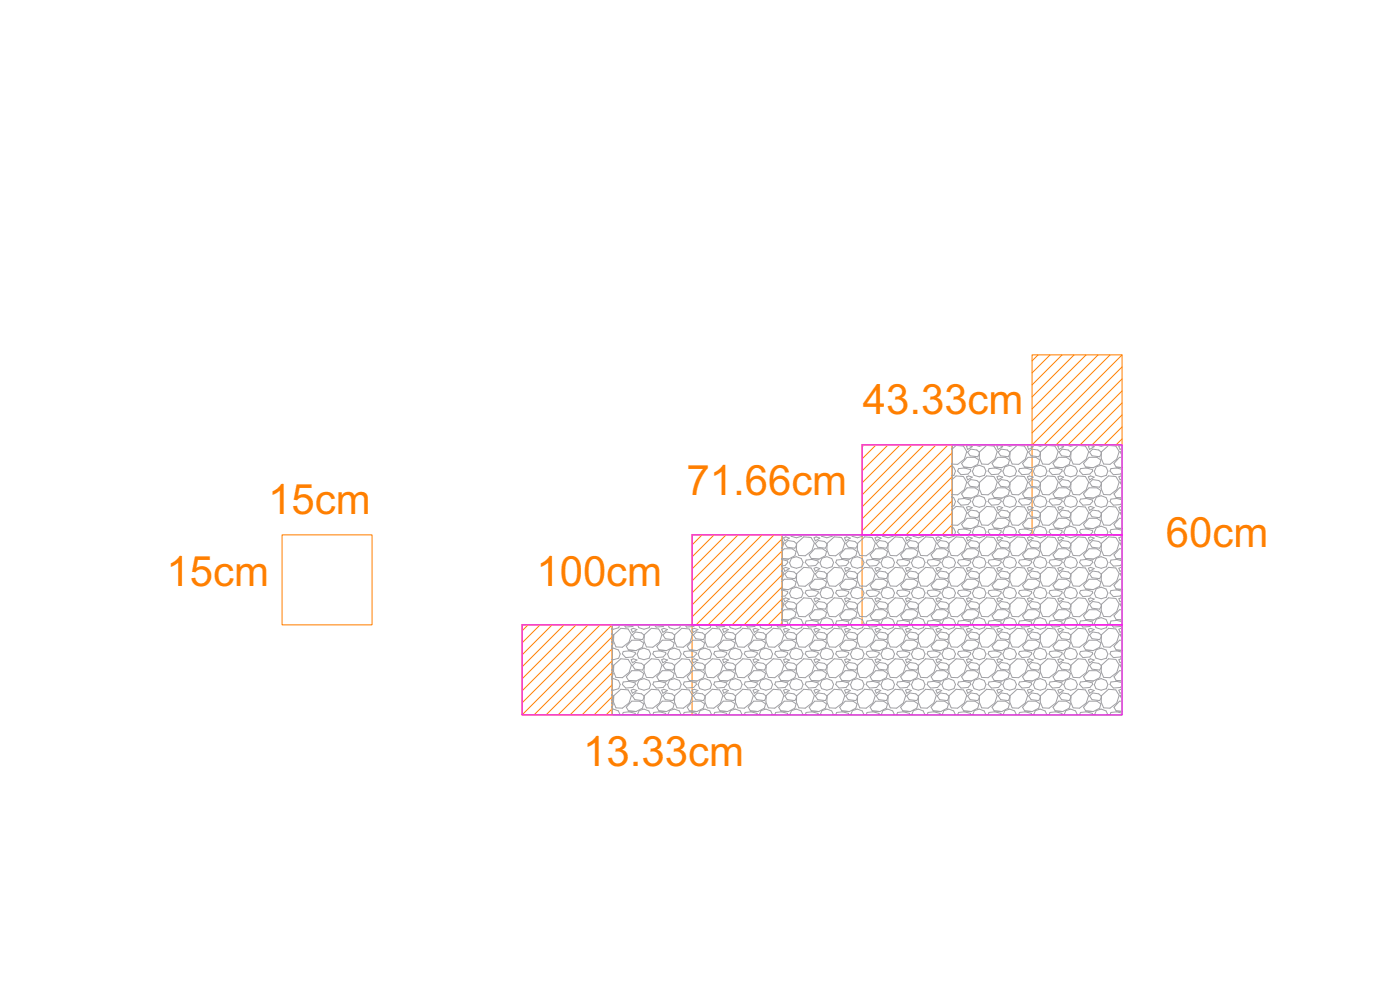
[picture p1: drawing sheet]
<svg xmlns="http://www.w3.org/2000/svg" width="420mm" height="297mm" viewBox="0 0 420 297" stroke-linecap="round" stroke-linejoin="round" font-family="sans-serif">
<defs><g id="words">
<g font-size="12.6" fill="#ff7f00">
<text x="258.9" y="124.3">43.33cm</text>
<text x="206" y="148.4">71.66cm</text>
<text x="80.5" y="154.2">15cm</text>
<text x="349.9" y="164.2">60cm</text>
<text x="50" y="175.7">15cm</text>
<text x="161" y="175.9">100cm</text>
<text x="175.1" y="229.8">13.33cm</text>
</g>
</g></defs>
<g fill="none" stroke="#ff7f00" stroke-width=".3">
<path d="M309.7 106.5h27v27h-27zM311.5 106.5l-1.8 1.8M315.1 106.5l-5.4 5.4M318.7 106.5l-9 9M322.3 106.5l-12.6 12.6M325.9 106.5l-16.2 16.2M329.5 106.5l-19.8 19.8M333.1 106.5l-23.4 23.4M336.7 117.3l-16.2 16.2M336.7 113.7l-19.8 19.8M336.7 110.1l-23.4 23.4M336.7 106.5l-27 27"/>
<path d="M258.7 133.5h27v27h-27zM259.3 133.5l-.6 .6M262.9 133.5l-4.2 4.2M266.5 133.5l-7.8 7.8M270.1 133.5l-11.4 11.4M273.7 133.5l-15 15M277.3 133.5l-18.6 18.6M280.9 133.5l-22.2 22.2M284.5 133.5l-25.8 25.8M285.7 139.5l-21 21M285.7 135.9l-24.6 24.6M285.7 133.5h24v27h-24z"/>
<path d="M336.7 131.7l-1.8 1.8M336.7 128.1l-5.4 5.4M336.7 124.5l-9 9M336.7 120.9l-12.6 12.6M285.7 157.5l-3 3M285.7 153.9l-6.6 6.6M285.7 150.3l-10.2 10.2M285.7 146.7l-13.8 13.8M285.7 143.1l-17.4 17.4M84.7 160.5h27v27h-27zM207.7 160.5h27v27h-27zM210.7 160.5l-3 3"/>
<path d="M214.3 160.5l-6.6 6.6M217.9 160.5l-10.2 10.2M221.5 160.5l-13.8 13.8M225.1 160.5l-17.4 17.4M228.7 160.5l-21 21M232.3 160.5l-24.6 24.6M234.7 179.7l-7.8 7.8M234.7 176.1l-11.4 11.4M234.7 172.5l-15 15M234.7 168.9l-18.6 18.6M234.7 165.3l-22.2 22.2M234.7 161.7l-25.8 25.8"/>
<path d="M234.7 160.5h24v27h-24zM156.7 187.5h27v27h-27zM158.5 187.5l-1.8 1.8M162.1 187.5l-5.4 5.4M165.7 187.5l-9 9M169.3 187.5l-12.6 12.6M172.9 187.5l-16.2 16.2M176.5 187.5l-19.8 19.8M180.1 187.5l-23.4 23.4M183.7 198.3l-16.2 16.2M183.7 194.7l-19.8 19.8M183.7 191.1l-23.4 23.4"/>
<path d="M183.7 187.5l-27 27M183.7 187.5h24v27h-24zM234.7 186.9l-.6 .6M234.7 183.3l-4.2 4.2M183.7 212.7l-1.8 1.8M183.7 209.1l-5.4 5.4M183.7 205.5l-9 9M183.7 201.9l-12.6 12.6"/>
</g>
<g fill="none" stroke="#a0a0a4" stroke-width=".3">
<path d="M285.7 139.2l1.7 .1M285.7 140l.5 .1M286.2 133.5l-.5 .1M286.3 133.5h.1M286.9 133.7l2.2 .1 1 1.7-.7 2.3-2 1.5M287 133.6l-1.3 1.2M290 133.9l.7-.2 1.1 .3-1.4 .8zM292.4 133.5l1.5 .4 1.5-.4M293.1 135l.8 .6v.6M293.2 135l-1.9-.2-.9 .9 .7 1.1 2.4 .2 .4-.8M295.4 133.5h.1M296.1 133.7l2.2 .1 1 1.7-.7 2.3-2.1 1.5-1.9-.1"/>
<path d="M296.1 133.6l-2.1 2-.1 1.9 .7 1.7M299.2 133.9l.6-.2 1.1 .3-1.3 .8zM301.5 133.5l1.5 .4 1.5-.4M302.3 135l.7 .6v.6M302.3 135l-1.8-.2-.9 .9 .7 1.1M303 136.2l-.4 .8-2.3-.2M304.6 133.5h.1M307.4 133.8l-2.2-.2-2.1 2-.1 1.9 .8 1.7M307.4 133.8l1 1.7-.7 2.3-2 1.5-1.9-.1M308.3 133.9l.7-.2 1.1 .3-1.4 .8zM310.7 133.5l1.5 .4 1.5-.4M311.4 135l.8 .6v.6"/>
<path d="M311.5 135l-1.9-.2-.9 .9 .7 1.1M312.2 136.2l-.4 .8-2.3-.2M312.9 139.2l-.7-1.7 .1-1.9 2.1-2 2.2 .2 1 1.7-.7 2.3-2.1 1.5-1.9-.1M313.7 133.5h.1M317.5 133.9l.6-.2 1.1 .3-1.3 .8zM317.7 137.2h2.4l1.1 .8-.3 1.3-1.9 1-2.3-.2-.7-1.1zM319.8 133.5l1.5 .4 1.5-.4M320.6 135l.7 .6M320.6 135l-1.8-.2-.9 .9 .7 1.1M321.3 136.2l-.4 .8-2.3-.2M321.3 135.7v.5M322 139.2l-.7-1.7 .1-2 2.1-1.9 2.2 .2 1 1.7-.7 2.3-2 1.5-1.9-.1"/>
<path d="M322.9 133.5h.1M326.6 133.9l.7-.2 1.1 .3-1.4 .8zM326.8 137.2h2.4l1.2 .8-.4 1.3-1.9 1-2.3-.2-.6-1.1zM329 133.5l1.5 .4M329.7 135l.8 .6M329.8 135l-1.9-.2-.9 .9 .7 1.1 2.3 .2 .5-.8M330.5 137.4l.7 1.8M330.5 135.7v.5M330.5 137.5l.1-2 2.1-1.9 2.2 .2 1 1.7-.7 2.3-2.1 1.5-1.9-.1M332 133.5l-1.5 .4M332 133.5h.1M335.8 133.9l.4 1 .5-.4"/>
<path d="M336.7 135.1l-.5 .6 .5 .9M336.7 133.8l-.3-.1-.6 .2M336.7 137.2h-.7l-1.7 1.8 .7 1.1M285.7 157.5l1.7 .1M285.7 148.4l1.7 .1M285.7 158.3l.5 .2 .5 1.1-.4 1.3-1.6 .5-1.5-.5M285.7 149.1l.5 .2 .5 1.2-.4 1.3-.6 .1M286.2 140.2l.5 1.2-.4 1.2-.6 .2M286.9 142.8l2.2 .2 1 1.6M286.9 151.9l2.2 .2 1 1.7M287 142.8l-1.3 1.1M287 151.9l-1.3 1.1"/>
<path d="M287.4 150.5l1 1.1 2.1-.2 .8-.9M287.4 159.6l1 1.1 2.1-.2 .8-.9M287.7 140.6l-.3 .7 1 1.1M289.4 140.4l1.8 .5 .1 .4-.8 1M289.4 149.6l1.8 .4M289.4 158.7l1.8 .5 .1 .4M289.4 158.7l-1.7 .2-.3 .7M289.4 149.6l-1.7 .2-.3 .7M289.4 140.4l-1.7 .2M290 143.1l.7-.3 1.1 .4-1.4 .8zM290 152.2l.7-.3 1.1 .4-1.4 .8zM290.1 144.6l-.7 2.3-2 1.6"/>
<path d="M290.1 153.8l-.7 2.3-2 1.5M290.5 142.3l-2.1 .1M291.2 150l.1 .5M291.3 153l1.8 .3 .8 .6v.6l-.5 .8-2.2-.2-.8-1.1zM291.5 140.3l1.9-1 .4-1.2-1.2-.9h-2.4l-1.6 1.8 .6 1.1 2.3 .2M291.5 149.5l1.9-1 .4-1.3-1.2-.8h-2.4l-1.6 1.8 .6 1.1 2.3 .2M291.5 158.6l1.9-1 .4-1.3-1.2-.8h-2.4l-1.6 1.8 .6 1.1 2.3 .2M291.8 159.6l.5 1.3M292.4 158.4l-.5 1.2M292.4 158.3l1.5-.4 1.4 .5M293.1 144.1l.8 .7v.6M293.2 144.2l-1.9-.3-.9 .9 .7 1.1 2.4 .3"/>
<path d="M293.9 145.4l-.5 .8M294 144.7l-.1 1.9 .7 1.7M295.3 140.1l-1.4-.5-1.5 .5-.5 1.2M295.3 149.3l-1.4-.6-1.5 .5-.5 1.3M295.4 158.5l.5 1.1-.5 1.3-1.5 .5-1.6-.5M295.4 149.3l.5 1.2-.5 1.3-1.5 .4-1.6-.4-.5-1.3M295.4 140.2l.5 1.2-.4 1.2-1.6 .5-1.6-.5-.5-1.3M296.1 142.8l2.2 .2 1 1.6M296.1 151.9l2.2 .2 1 1.7M296.1 142.8l-2.1 1.9M296.1 151.9l-2.1 1.9M296.5 141.3l1 1.1"/>
<path d="M296.5 150.5l1 1.1M296.5 159.6l1 1.1 2.1-.2 .9-.9M298.6 140.4l1.8 .5 .1 .4-.8 1M298.6 149.6l1.8 .4M298.6 149.6l-1.8 .2-.3 .7M298.6 140.4l-1.8 .2-.3 .7M299.2 143.1l.6-.3 1.1 .4-1.3 .8zM299.2 152.2l.6-.3 1.1 .4-1.3 .8zM299.3 144.6l-.7 2.3-2.1 1.6-1.9-.1M299.3 153.8l-.7 2.3-2.1 1.5-1.9-.1-.7-1.7 .1-2M299.6 142.3l-2.1 .1M300.3 145.9l2.3 .3"/>
<path d="M300.4 150l.1 .5M300.5 150.5l-.9 .9-2.1 .2M300.5 159.6l-.1-.4-1.8-.5-1.8 .2-.3 .7M300.7 140.3l1.9-1 .4-1.2-1.2-.9h-2.4l-1.7 1.8 .7 1.1 2.3 .2M300.7 149.5l1.9-1 .4-1.3-1.2-.8h-2.4l-1.7 1.8 .7 1.1 2.3 .2M300.7 158.6l1.9-1 .4-1.3-1.2-.8h-2.4l-1.7 1.8 .7 1.1 2.3 .2M300.9 159.6l.6 1.3M301.6 158.4l-.6 1.2M301.6 149.2l-.6 1.3M301.6 140.1l-.6 1.2M301.6 158.3l1.4-.4 1.5 .5M301.6 149.2l1.4-.5 1.5 .6"/>
<path d="M301.6 140.1l1.4-.5 1.5 .5M302.3 144.1l.7 .7v.6M302.3 144.2l-1.8-.3-.9 .9 .7 1.1M303 154.5l-.4 .8-2.3-.2M303 145.4l-.4 .8M303 154.5v-.6l-.7-.6-1.8-.3-.9 1 .7 1.1M304.5 158.5l.5 1.1-.4 1.3-1.6 .5-1.5-.5M304.5 149.3l.5 1.2-.4 1.3-1.6 .4-1.5-.4-.6-1.3M304.5 140.2l.5 1.2-.4 1.2-1.6 .5-1.5-.5-.6-1.3M305.2 151.9l2.2 .2M305.3 151.9l-2.2 1.9-.1 2 .8 1.7 1.9 .1 2-1.5 .7-2.3M305.7 141.3l1 1.1"/>
<path d="M305.7 150.5l1 1.1M305.7 159.6l1 1.1M307.4 143l-2.1-.2-2.2 1.9-.1 1.9 .8 1.7M307.4 152.1l1 1.7M307.4 143l1 1.6M308.3 143.1l.7-.3 1.1 .4-1.4 .8zM308.3 152.2l.7-.3 1.1 .4-1.4 .8zM308.4 144.6l-.7 2.3-2 1.6-1.9-.1M308.5 155.5h2.4l1.2 .8-.4 1.3-1.9 1-2.3-.2-.6-1.1zM308.8 142.3l-2.1 .1M308.8 151.4l-2.1 .2M309.5 155.1l2.2 .2"/>
<path d="M309.5 145.9l2.2 .3M309.5 140.9l.1 .4-.8 1M309.5 150l.1 .5M309.5 140.9l-1.8-.5-1.7 .2-.3 .7M309.5 150l-1.8-.4-1.7 .2-.3 .7M309.6 159.6l-.8 .9-2.1 .2M309.6 150.5l-.8 .9M309.6 159.6l-.1-.4-1.8-.5-1.7 .2-.3 .7M309.8 140.3l1.9-1 .4-1.2-1.2-.9h-2.4l-1.6 1.8 .6 1.1 2.3 .2M309.8 149.5l1.9-1 .4-1.3-1.2-.8h-2.4l-1.6 1.8 .6 1.1 2.3 .2M310.1 150.5l.5 1.2M310.1 159.6l.5 1.3"/>
<path d="M310.7 158.4l-.5 1.2M310.7 158.3l1.5-.4 1.4 .5M311.4 144.1l.8 .7v.6M311.5 144.2l-1.9-.3-.9 .9 .7 1.1M312.2 154.5l-.5 .8M312.2 145.4l-.5 .8M312.2 154.5v-.6l-.8-.6-1.8-.3-.9 1 .7 1.1M313.6 140.1l-1.4-.5-1.5 .5-.5 1.2M313.6 149.3l-1.4-.6-1.5 .5-.5 1.3M313.7 158.5l.5 1.1-.5 1.3-1.5 .5-1.6-.5M313.7 149.3l.5 1.2-.5 1.3-1.5 .4-1.6-.4M313.7 140.2l.5 1.2-.5 1.2-1.5 .5-1.6-.5-.5-1.3"/>
<path d="M314.8 141.3l1 1.1 2.1-.1M314.8 150.5l1 1.1 2.1-.2M314.8 159.6l1 1.1 2.1-.2M317.5 143.1l.6-.3 1.1 .4-1.3 .8zM317.5 152.2l.6-.3 1.1 .4-1.3 .8zM317.6 153.8l-1-1.7-2.2-.2-2.1 1.9-.1 2 .7 1.7M317.6 144.6l-1-1.6-2.2-.2-2.1 1.9-.1 1.9 .7 1.7M317.6 144.6l-.7 2.3-2.1 1.6-1.9-.1M317.6 153.8l-.7 2.3-2.1 1.5-1.9-.1M317.7 146.4h2.4l1.1 .8-.3 1.3-1.9 1-2.3-.2-.7-1.1zM317.7 155.5h2.4l1.1 .8-.3 1.3-1.9 1-2.3-.2-.7-1.1zM318.6 155.1l2.3 .2"/>
<path d="M318.6 145.9l2.3 .3M318.7 140.9l.1 .4-.9 1M318.7 150l.1 .5M318.7 140.9l-1.8-.5-1.8 .2-.3 .7M318.7 150l-1.8-.4-1.8 .2-.3 .7M318.8 159.6l-.9 .9M318.8 150.5l-.9 .9M318.8 159.6l-.1-.4-1.8-.5-1.8 .2-.3 .7M319.2 141.3l.6 1.3 1.5 .5 1.6-.5M319.2 150.5l.6 1.2M319.2 159.6l.6 1.3M319.8 151.8l1.5 .4 1.6-.4"/>
<path d="M319.9 158.4l-.6 1.2M319.9 158.3l1.4-.4 1.5 .6 .5 1.2-.4 1.2M320.6 144.1l.7 .7M320.6 144.2l-1.8-.3-.9 .9 .7 1.1M321.3 154.5l-.4 .8M321.3 145.4l-.4 .8M321.3 154.5v-.6l-.7-.6-1.8-.3-.9 1 .7 1.1M321.3 144.8v.6M322.8 140.1l-1.5-.5-1.4 .5-.6 1.2M322.8 149.3l-1.5-.6-1.4 .5-.6 1.3M322.8 149.3l.5 1.2-.4 1.3M322.8 140.2l.5 1.2-.4 1.2"/>
<path d="M324 141.3l1 1.1 2.1-.1M324 150.5l1 1.1 2.1-.2M324 159.6l1 1.1 2.1-.2M326.6 143.1l.7-.3 1.1 .4-1.4 .8zM326.6 152.2l.7-.3 1.1 .4-1.4 .8zM326.7 144.6l-1-1.6-2.1-.2-2.2 1.9-.1 1.9 .7 1.7M326.7 144.6l-.7 2.3-2 1.6-1.9-.1M326.7 153.8l-.7 2.3-2 1.5-2-.1-.7-1.7 .1-2 2.2-1.9 2.1 .2 1 1.7M326.8 146.4h2.4l1.2 .8-.4 1.3-1.9 1-2.3-.2-.6-1.1zM326.8 155.5h2.4l1.2 .8-.4 1.3-1.9 1-2.3-.2-.6-1.1zM327.8 140.9l.1 .4-.8 1M327.8 150l.1 .5"/>
<path d="M327.8 140.9l-1.8-.5-1.7 .2-.3 .7M327.8 150l-1.8-.4-1.7 .2-.3 .7M327.9 159.6l-.8 .9M327.9 150.5l-.8 .9M327.9 159.6l-.1-.4-1.8-.5-1.7 .2-.3 .7M328.4 141.3l.5 1.3 1.6 .5 1.5-.5M328.4 150.5l.5 1.2M328.4 159.6l.5 1.3M328.5 150.5l.5-1.3 1.5-.5 1.4 .6 .6 1.2M328.5 141.3l.5-1.2 1.5-.5 1.4 .5 .6 1.3M329 158.4l-.5 1.2M329 158.3l1.5-.4 1.4 .5 .6 1.3"/>
<path d="M329.7 144.1l.8 .7M329.8 144.2l-1.9-.3-.9 .9 .7 1.1 2.3 .3M330.5 153.9l-.8-.6-1.8-.3-.9 1 .7 1.1 2.3 .2M330.5 146.6l.7 1.7M330.5 154.5l-.5 .8M330.5 145.4l-.5 .8M330.5 144.8v.6M330.5 154v.5M332.5 159.7l-.5 1.2-1.5 .5-1.6-.5M332.5 150.5l-.5 1.3-1.5 .4-1.6-.4M332.5 141.4l-.5 1.2M333.1 141.3l1 1.1 2.1-.1 .5-.6"/>
<path d="M333.1 150.5l1 1.1 2.1-.2 .5-.6M333.1 159.6l1 1.1 2.1-.2 .5-.5M335 158.4l1.7 .2M335 149.3l1.7 .1M335 140.1l1.7 .2M335.8 143.1l.4 .9 .5-.4M335.9 153.8l-1-1.7-2.2-.2-2.1 1.9-.1 2M335.9 144.6l-1-1.6-2.2-.2-2.1 1.9-.1 1.9M335.9 144.6l-.7 2.3-2.1 1.6-1.9-.1M335.9 153.8l-.7 2.3-2.1 1.5-1.9-.1-.7-1.8M336.7 144.2l-.5 .6 .5 .9M336.7 153.4l-.5 .6 .5 .8"/>
<path d="M336.7 142.9l-.3-.1-.6 .3M336.7 152l-.3-.1-.6 .3 .4 .9 .5-.3M336.7 159.1l-1.5-.4-1.8 .2-.3 .7M336.7 150l-1.5-.4-1.8 .2-.3 .7M336.7 140.8l-1.5-.4-1.8 .2-.3 .7M336.7 146.4h-.7l-1.7 1.8 .7 1.1M336.7 155.5h-.7l-1.7 1.8 .7 1.1M234.7 167.9l1.7 .4v.5l-.8 .9-.9 .1M234.7 177l1.7 .5v.4l-.8 .9-.9 .1M234.7 171.2l.6 .9-.6 1.7M234.7 162l.6 .9-.6 1.7M235.2 161.4l.6-.3 1.1 .4-1.4 .8z"/>
<path d="M235.2 170.5l.6-.3 1.1 .4-1.4 .8zM235.2 179.7l.6-.3 1.1 .3-1.4 .9-.3-.9M235.7 160.5l-1 .1M236.4 162.2l-.9 .9 .8 1.1 2.3 .3M236.4 171.3l-.9 .9 .8 1.1 2.3 .3M236.5 171.3l1.8 .3 .7 .6M236.5 162.2l1.8 .2 .7 .7M236.9 168.8l.5 1.2 1.6 .5M236.9 177.9l.5 1.3 1.6 .4M237.3 160.5l.1 .4M237.4 160.9l1.6 .5M237.7 173.8h-2.4l-.6 .7"/>
<path d="M237.7 164.7h-2.4l-.6 .7M237.7 173.8l1.2 .8-.4 1.3-1.9 1-1.9-.1M237.7 164.7l1.2 .8-.4 1.3-1.9 1-1.9-.2M239 174.1l.7 1.7 2 .1 2-1.6 .7-2.2-1-1.7-2.2-.2-2.1 1.9-.1 2M239 167l1.5 .6 .5 1.2-.4 1.3M239 176.2l1.5 .5M239 172.8l-.5 .8M239 163.7l-.5 .8M239 163.1v.5M239 172.2v.6M239 176.2l-1.5 .4-.5 1.3M239 167l-1.5 .5-.5 1.3"/>
<path d="M239.1 163l-.1 1.9M239.1 163l2.1-1.9 2.2 .2 1 1.6-.7 2.3-2 1.6-2-.2-.7-1.7M240.5 176.7l.5 1.2-.4 1.3M240.6 179.2l-1.6 .5M240.6 170l-1.6 .5M240.7 160.5l-.1 .4-1.6 .5M241.9 177.2l1.8-.2 1.8 .5 .1 .4-.8 .9-2.1 .2-1-1.1zM241.9 168l1.8-.1 1.8 .4 .1 .5-.8 .9-2.2 .2-1-1.1zM242.5 160.5l.1 .2 2.2-.2M244.3 161.4l.7-.3 1.1 .4-1.4 .8zM244.3 170.5l.7-.3 1.1 .4-1.4 .8zM244.3 179.7l.7-.3 1.1 .3-1.4 .9-.4-.9"/>
<path d="M246 168.8l.6 1.2 1.6 .5 1.5-.5M246 177.9l.6 1.3 1.6 .5 1.5-.5M246.4 160.5l.2 .4M246.6 160.9l1.5 .5M246.9 164.7h-2.4l-1.7 1.8 .7 1.1M246.9 173.8h-2.4l-1.7 1.8 .7 1.1 2.3 .2 1.9-1 .4-1.3-1.2-.8M246.9 164.7l1.2 .8-.4 1.3-1.9 1-2.3-.2M247.7 173.6l-2.3-.3-.7-1.1 .9-.9 1.8 .3 .7 .6 .1 .6-.5 .8M247.7 164.5l-2.3-.3-.7-1.1 .9-.9 1.8 .2 .7 .7 .1 .5-.5 .9M248.1 167l1.5 .6 .6 1.2-.5 1.3M248.2 167l-1.5 .5-.6 1.3M248.2 163v1.9l.7 1.7 1.9 .2 2-1.6 .8-2.3-1.1-1.6-2.2-.2-2 1.9"/>
<path d="M248.2 172.1l2.1-1.9 2.2 .2 1.1 1.7-.8 2.2-2 1.6-1.9-.1-.7-1.7zM249.6 176.7l-1.5-.5-1.4 .4-.6 1.3M249.6 176.7l.6 1.2M249.9 160.5l-.2 .4-1.5 .5M250.2 177.9l-.5 1.3M251.1 177.2l1.7-.2 1.8 .4 .1 .5-.8 .9-2.1 .2-1-1.1 .3-.7M251.1 168l1.7-.1 1.8 .4 .1 .5-.8 .9-2.1 .2-1-1.1 .3-.8M251.6 160.5l.2 .2 2.2-.2M253.5 161.4l.6-.3 1.1 .4-1.4 .8zM253.5 170.5l.6-.3 1.1 .4-1.4 .8zM253.5 179.7l.6-.3 1.1 .3-1.4 .9-.3-.9M253.6 164.7h2.4l1.2 .8-.4 1.3-1.9 1-2.3-.2-.6-1.1z"/>
<path d="M255.2 168.8l.5 1.2 1.6 .5 1.6-.5M255.2 177.9l.5 1.3 1.6 .5 1.6-.5M255.3 168.8l.5-1.3 1.5-.5 1.5 .6 .5 1.2-.4 1.3M255.6 160.5l.1 .4M256 173.8h-2.4l-1.6 1.8 .6 1.1 2.3 .2 1.9-1 .4-1.3M256 173.8l1.2 .8M256.6 162.4l.7 .7v.5l-.5 .9-2.2-.3-.8-1.1 .9-.9 1.9 .3M256.6 171.6l.7 .6v.6l-.5 .8-2.2-.3-.8-1.1 .9-.9 1.9 .3M257.4 163l2.1-1.9 2.2 .2 1 1.6-.7 2.3-2.1 1.6-1.9-.2-.7-1.7zM257.4 172.1l2.1-1.9 2.2 .2 1 1.7-.7 2.2-2.1 1.6-1.9-.1-.7-1.7zM258.8 176.7l-1.5-.5-1.5 .4-.5 1.3M258.8 176.7l.5 1.2-.4 1.3"/>
<path d="M259 160.5l-.1 .4-1.6 .5-1.6-.5M260.2 177.2l1.8-.2 1.8 .4 .1 .5-.8 .9-2.2 .2-1-1.1 .3-.7M260.2 168l1.8-.1 1.8 .4 .1 .5-.8 .9-2.2 .2-1-1.1 .3-.8M260.7 160.5l.2 .2 2.2-.2M262.6 161.4l.6-.3 1.1 .4-1.3 .8zM262.6 170.5l.6-.3 1.1 .4-1.3 .8zM262.6 179.7l.6-.3 1.1 .3-1.3 .9-.4-.9M262.8 164.7h2.4l1.2 .8-.4 1.3-1.9 1-2.3-.2-.7-1.1zM264.3 168.8l.6 1.2M264.3 177.9l.6 1.3M264.4 168.8l.6-1.3 1.4-.5 1.5 .6 .6 1.2-.5 1.3M264.7 160.5l.2 .4"/>
<path d="M264.9 170l1.5 .5 1.6-.5M264.9 179.2l1.5 .5 1.6-.5M265.2 173.8h-2.4l-1.7 1.8 .7 1.1 2.3 .2 1.9-1 .4-1.3M265.2 173.8l1.2 .8M265.7 162.4l.7 .7v.5l-.4 .9-2.3-.3-.7-1.1 .9-.9 1.8 .3M265.7 171.6l.7 .6v.6l-.4 .8-2.3-.3-.7-1.1 .9-.9 1.8 .3M266.5 163l2.1-1.9 2.2 .2 1 1.6-.7 2.3-2 1.6-1.9-.2-.8-1.7zM266.5 172.1l2.1-1.9 2.2 .2 1 1.7-.7 2.2-2 1.6-1.9-.1-.8-1.7zM267.9 176.7l-1.5-.5-1.4 .4-.6 1.3M267.9 176.7l.6 1.2-.5 1.3M268.2 160.5l-.2 .4-1.5 .5-1.6-.5M269.9 160.5l.2 .2 2.2-.2"/>
<path d="M271.1 167.9l1.8 .4 .1 .5-.8 .9-2.1 .2-1-1.1 .3-.8M271.1 177l-1.7 .2-.3 .7 1 1.1 2.1-.2 .8-.9-.1-.5-1.8-.4M271.1 167.9l-1.7 .1M271.8 161.4l.6-.3 1.1 .4-1.4 .8zM271.8 170.5l.6-.3 1.1 .4-1.4 .8zM271.8 179.7l.6-.3 1.1 .3-1.4 .9-.3-.9M271.9 164.7h2.4l1.2 .8-.4 1.3-1.9 1-2.3-.2-.6-1.1zM273.5 168.8l.5 1.2 1.6 .5 1.6-.5M273.5 177.9l.5 1.3 1.6 .5 1.6-.5M273.6 168.8l.5-1.3 1.5-.5 1.5 .6 .5 1.2-.5 1.3M273.9 160.5l.1 .4M274.3 173.8h-2.4l-1.6 1.8 .6 1.1 2.3 .2 1.9-1 .4-1.3"/>
<path d="M274.3 173.8l1.2 .8M274.8 162.4l.8 .7v.5l-.5 .9-2.2-.3-.8-1.1 .9-.9 1.9 .3M274.8 171.6l.8 .6v.6l-.5 .8-2.2-.3-.8-1.1 .9-.9 1.9 .3M275.7 163l-.1 1.9 .7 1.7 1.9 .2M277.1 176.7l-1.5-.5-1.5 .4-.5 1.3M277.1 176.7l.5 1.2-.5 1.3M277.3 160.5l-.1 .4-1.6 .5-1.6-.5M277.8 161.1l2.2 .2 1 1.6-.7 2.3-2 1.6M277.8 170.2l2.2 .2 1 1.6-.7 2.3-2.1 1.6-1.9-.1-.7-1.7 .1-2M277.8 179.4l2.2 .2 1 1.6-.7 2.3M277.8 161.1l-2.1 1.9M277.8 170.2l-2.1 1.9"/>
<path d="M277.8 179.4l-2.1 1.9M279 160.5l.2 .2 2.2-.2M280.3 167.9l1.8 .4 .1 .5-.8 .9-2.2 .2-1-1.1M280.3 177l1.8 .4 .1 .5-.8 .9-2.2 .2-1-1.1M280.3 177l-1.8 .2-.3 .7M280.3 167.9l-1.8 .1-.3 .8M280.9 161.4l.6-.3 1.1 .4-1.3 .8zM281.1 164.7h2.4l1.2 .8-.4 1.3-1.9 1-2.3-.2-.7-1.1zM281.5 179.4l1.1 .3-1.3 .9-.4-.9M281.5 170.2l-.6 .3 .4 .9 1.3-.8-1.1-.4M281.5 179.4l-.6 .3M282.6 168.8l.6 1.2 1.5 .5 1.6-.4"/>
<path d="M282.6 177.9l.6 1.3 1.5 .5 1.6-.5M282.7 168.8l.6-1.3 1.4-.5 1.5 .6 .5 1.2-.4 1.3M283 160.5l.2 .4M283.5 173.8h-2.4l-1.7 1.8 .7 1.1 2.3 .2 1.9-1 .4-1.3M283.5 173.8l1.2 .8M284 162.4l.7 .7v.5l-.4 .9-2.3-.3-.7-1.1 .9-.9 1.8 .3M284 171.6l.7 .6v.6l-.4 .8-2.3-.3-.7-1.1 .9-.9 1.8 .3M284.8 163l-.1 1.9 .8 1.7 1.9 .2M284.8 172.1l-.1 2 .8 1.7 1.9 .1M286.2 176.7l-1.5-.5-1.4 .4-.6 1.3M286.2 176.7l.5 1.2-.4 1.3M286.9 161.1l2.2 .2 1 1.6-.7 2.3-2 1.6"/>
<path d="M286.9 170.2l2.2 .2 1 1.6-.7 2.3-2 1.6M286.9 179.4l2.2 .2 1 1.6-.7 2.3M287 161.1l-2.1 1.9M287 170.2l-2.1 1.9M287 179.4l-2.1 1.9M287.7 177.2l1.7-.2 1.8 .5 .1 .4-.8 .9-2.1 .2-1-1.1zM289.4 167.9l-1.7 .1-.3 .8 1 1.1 2.1-.2 .8-.9-.1-.5-1.8-.4M290.1 161.4l.6-.3 1.1 .4-1.4 .8zM290.1 170.5l.6-.3 1.1 .4-1.4 .8zM290.1 179.7l.6-.3 1.1 .3-1.4 .9-.3-.9M291.3 162.2l1.8 .2 .8 .7v.5l-.5 .9-2.2-.3-.8-1.1zM291.3 171.3l1.8 .3 .8 .6v.6l-.5 .8-2.2-.3-.8-1.1z"/>
<path d="M291.5 167.8l1.9-1 .4-1.3-1.2-.8h-2.4l-1.6 1.8 .6 1.1 2.3 .2M291.8 168.8l.5 1.2 1.6 .5 1.5-.4M291.8 177.9l.5 1.3 1.6 .5 1.5-.5M292.6 173.8h-2.4l-1.6 1.8 .6 1.1 2.3 .2M292.6 173.8l1.2 .8M293.8 174.6l-.4 1.3-1.9 1M294 163l-.1 1.9 .7 1.7 1.9 .2M294 172.1l-.1 2 .7 1.7 1.9 .1M295.3 167.6l-1.4-.6-1.5 .5-.5 1.3M295.3 176.7l-1.4-.5-1.5 .4-.5 1.3M295.4 176.7l.5 1.2-.5 1.3M295.4 167.6l.5 1.2-.5 1.3"/>
<path d="M296.1 161.1l2.2 .2 1 1.6-.7 2.3-2.1 1.6M296.1 170.2l2.2 .2 1 1.6-.7 2.3-2 1.6M296.1 179.4l2.2 .2 1 1.6-.7 2.3M296.1 161.1l-2.1 1.9M296.1 170.2l-2.1 1.9M296.1 179.4l-2.1 1.9M296.8 177.2l1.8-.2 1.8 .5 .1 .4-.9 .9-2.1 .2-1-1.1zM296.8 168l1.8-.1 1.8 .4 .1 .5-.9 .9-2.1 .2-1-1.1zM299.2 161.4l.6-.3 1.1 .4-1.3 .8zM299.2 170.5l.6-.3 1.1 .4-1.3 .8zM299.2 179.6l.6-.2 1.1 .3-1.3 .9-.4-.9M300.3 164.2l-.7-1.1 .9-.9 1.8 .2 .7 .7v.5l-.4 .9-2.3-.3"/>
<path d="M300.7 167.8l1.9-1 .4-1.3-1.2-.8h-2.4l-1.7 1.8 .7 1.1 2.3 .2M300.9 168.8l.6 1.2 1.5 .5 1.6-.4M300.9 177.9l.6 1.3 1.5 .5 1.6-.5M301.8 173.8h-2.4l-1.7 1.8 .7 1.1 2.3 .2 1.9-1 .3-1.3M301.8 173.8l1.2 .8M303 172.2l-.7-.6-1.8-.3-.9 .9 .7 1.1M303 172.2v.6l-.4 .8-2.3-.3M304.5 167.6l-1.5-.6-1.4 .5-.6 1.3M304.5 176.7l-1.5-.5-1.4 .4-.6 1.3M304.5 176.7l.5 1.2-.4 1.3M304.5 167.6l.5 1.2-.4 1.3M305.2 161.1l2.2 .2"/>
<path d="M305.2 170.2l2.2 .2M305.2 179.4l2.2 .2M305.3 161.1l-2.1 1.9M305.3 170.2l-2.1 1.9M305.3 179.4l-2.1 1.9M305.7 168.8l1 1.1 2.1-.2 .8-.9-.1-.5-1.8-.4-1.7 .1-.3 .8M306 177.2l1.7-.2 1.8 .5 .1 .4-.8 .9-2.1 .2-1-1.1zM307.4 179.6l1 1.6-.7 2.3M307.4 170.4l1 1.6-.7 2.3-2 1.6-1.9-.1-.8-1.7 .1-2M307.4 161.3l1 1.6-.7 2.3-2 1.6-1.9-.2-.8-1.7 .1-1.9M308.3 161.4l.7-.3 1.1 .4-1.4 .8zM308.3 170.5l.7-.3 1.1 .4-1.4 .8z"/>
<path d="M308.3 179.6l.7-.2 1.1 .3-1.4 .9-.4-.9M308.5 164.7h2.4l1.2 .8-.4 1.3-1.9 1-2.3-.2-.6-1.1zM309.4 164.2l-.7-1.1 .9-.9 1.8 .2 .8 .7v.5l-.5 .9-2.2-.3M310.1 168.8l.5 1.2 1.6 .5 1.5-.4M310.1 177.9l.5 1.3 1.6 .5 1.5-.5M310.7 167.5l-.5 1.3M310.7 167.5l1.5-.5 1.4 .6M310.9 173.8h-2.4l-1.6 1.8 .6 1.1 2.3 .2 1.9-1 .4-1.3M310.9 173.8l1.2 .8M312.2 172.2l-.8-.6-1.8-.3-.9 .9 .7 1.1M312.2 172.2v.6l-.5 .8-2.2-.3M313.6 176.7l-1.4-.5-1.5 .4-.5 1.3"/>
<path d="M313.7 176.7l.5 1.2-.5 1.3M313.7 167.6l.5 1.2-.5 1.3M314.4 161.1l2.2 .2 1 1.6-.7 2.3-2.1 1.6-1.9-.1M314.4 170.2l2.2 .2 1 1.6-.7 2.3-2.1 1.6-1.9-.1M314.4 179.4l2.2 .2 1 1.6-.7 2.3M314.4 161.1l-2.1 1.9-.1 1.9 .7 1.7M314.4 170.2l-2.1 1.9-.1 2 .7 1.7M314.4 179.4l-2.1 1.9M314.8 168.8l1 1.1 2.1-.2 .9-.9-.1-.5-1.8-.4-1.8 .1-.3 .8M315.8 179l-1-1.1 .3-.7 1.8-.2 1.8 .4 .1 .5-.9 .9-2.1 .2M317.5 161.4l.6-.3 1.1 .4-1.3 .8zM317.5 170.5l.6-.3 1.1 .4-1.3 .8z"/>
<path d="M317.5 179.6l.6-.2 1.1 .3-1.3 .9-.4-.9M317.7 164.7h2.4l1.1 .8-.3 1.3-1.9 1-2.3-.2-.7-1.1zM318.8 162.2l1.8 .2 .7 .7v.5l-.4 .9-2.3-.3-.7-1.1zM319.2 168.8l.6 1.2 1.5 .5 1.6-.4M319.2 177.9l.6 1.3 1.5 .5 1.6-.5M319.8 160.9l1.5 .5 1.6-.5M319.9 167.5l-.6 1.3M319.9 167.5l1.4-.5 1.5 .6 .5 1.2-.4 1.3M320.1 173.8h-2.4l-1.7 1.8 .7 1.1 2.3 .2 1.9-1 .3-1.3M320.1 173.8l1.2 .8M321.3 172.2l-.7-.6-1.8-.3-.9 .9 .7 1.1 2.3 .3 .4-.8v-.6M321.4 163l2.1-1.9 2.2 .2 1 1.6-.7 2.3-2 1.6-2-.2-.7-1.7z"/>
<path d="M321.4 172.1l2.1-1.9 2.2 .2 1 1.6-.7 2.3-2 1.6-2-.1-.7-1.8zM322.8 176.7l-1.5-.5-1.4 .4-.6 1.3M322.8 176.8l.5 1.1-.4 1.3M323.5 179.4l2.2 .2 1 1.6-.7 2.3M323.6 179.3l-2.2 2-.1 1.9M324 168.7l1 1.2 2.1-.2M324.3 177.2l1.7-.2 1.8 .5 .1 .4-.8 .9-2.1 .2-1-1.1zM326.6 161.4l.7-.3 1.1 .4-1.4 .8zM326.6 170.5l.7-.3 1.1 .4-1.4 .8zM326.6 179.6l.7-.2 1.1 .3-1.4 .9-.4-.9M326.8 164.7h2.4l1.2 .8-.4 1.3-1.9 1-2.3-.2-.6-1.1zM327.8 164.2l2.2 .3"/>
<path d="M327.9 168.8l-.8 .9M327.9 168.8l-.1-.5-1.8-.4-1.7 .1-.3 .8M328.4 168.8l.5 1.2 1.6 .5 1.5-.4M328.4 177.9l.5 1.3 1.6 .5 1.5-.5M329 167.5l-.5 1.3M329 167.5l1.5-.5 1.4 .6 .6 1.2M329.2 173.8h-2.4l-1.6 1.8 .6 1.1 2.3 .2 1.9-1 .4-1.3M329.2 173.8l1.2 .8M330.5 163.1l-.8-.7-1.8-.2-.9 .9 .7 1.1M330.5 172.2l-.8-.6-1.8-.3-.9 .9 .7 1.1 2.3 .3M330.5 164.9l.7 1.8 1.9 .1 2.1-1.6 .7-2.3-1-1.6-2.2-.2-2.1 1.9-.1 1.9M330.5 174l.7 1.8 1.9 .1 2.1-1.6 .7-2.2-1-1.7-2.2-.2-2.1 1.9-.1 1.9"/>
<path d="M330.5 172.2v.6l-.5 .8M330.5 163.1v.6l-.5 .8M331.9 176.7l-1.4-.5-1.5 .4-.5 1.3M332 176.8l.5 1.1M332.5 177.9l-.5 1.3M332.5 168.8l-.5 1.3M332.7 179.4l2.2 .2 1 1.6-.7 2.3M332.7 179.3l-2.1 2-.1 1.9M333.1 168.7l1 1.2 2.1-.2 .5-.6M335 176.7l1.7 .2M335 167.6l1.7 .1M335.8 179.7l.4 .9 .5-.4"/>
<path d="M336.7 178.3l-.5 .5M336.7 177.4l-1.5-.4-1.8 .2-.3 .7 1 1.1 2.1-.2M336.7 162.5l-.5 .6 .5 .9M336.7 171.6l-.5 .6 .5 .9M336.7 161.2l-.3-.1-.6 .3 .4 .9 .5-.4M336.7 170.3l-.3-.1-.6 .3 .4 .9 .5-.3M336.7 179.5l-.3-.1-.6 .2M336.7 168.3l-1.5-.4-1.8 .1-.3 .8M336.7 164.7h-.7l-1.7 1.8 .7 1.1M336.7 173.8h-.7l-1.7 1.8 .7 1.1M183.7 187.5h51v-27h51v-27h51v81h-153zM183.7 190.2l.4 .3"/>
<path d="M183.7 199.3l.4 .4v.5l-.4 .8M183.7 194.6l.4-.1 1.5 .5 .5 1.2-.4 1.3-1.6 .4-.4-.1M183.7 192.7l.3 .2-.3 1.2M184.1 190.5v.6l-.4 .8M184.2 190.4l2.1-1.9 2.2 .2 1 1.6-.7 2.3-2 1.6-1.9-.1-.8-1.7zM184.2 199.6l2.1-1.9 2.2 .2 1 1.6-.7 2.3-2 1.5-1.9-.1-.8-1.7zM186 187.5l-.3 .8-1.6 .5-.4-.1M187 195.5l1.8-.2 1.8 .4 .1 .5-.8 .9-2.1 .2-1-1.1zM187.2 187.5l.6 .7 2.1-.2 .4-.5M189.4 188.8l.7-.3 1.1 .4-1.4 .8zM189.4 197.9l.7-.2 1.1 .3-1.4 .9zM189.6 192.1h2.4l1.2 .8-.4 1.3-1.9 1-2.3-.2-.6-1.1z"/>
<path d="M190.7 198.8l1.8 .2 .8 .7v.5l-.5 .9-2.3-.3-.7-1.1zM191.2 196.2l.5 1.3 1.6 .4 1.5-.4 .5-1.3-.6-1.2-1.4-.5-1.5 .4-.5 1.3M191.4 187.5l.3 .8 1.6 .5 1.5-.5 .3-.8M193.3 190.5l-.8-.6-1.8-.3-.9 .9 .7 1.1 2.3 .3 .5-.8v-.6M193.4 199.6l2.1-1.9 2.2 .2 1 1.6-.8 2.3-2 1.5-1.9-.1-.7-1.7zM196.2 195.5l1.7-.2 1.9 .4 .1 .5-.9 .9-2.1 .2-1-1.1zM196.3 187.5l.6 .7 2.1-.2 .5-.5M197.9 192.6l.8-2.2-1-1.7-2.2-.2-2.1 1.9-.1 2 .7 1.7 1.9 .1 2-1.6M198.6 188.8l.6-.3 1.1 .4-1.4 .8zM198.6 197.9l.6-.2 1.1 .3-1.4 .9zM198.8 192.1h2.3l1.2 .8-.3 1.3-2 1-2.2-.2-.7-1.1zM199.9 198.8l1.8 .2 .7 .7v.5l-.4 .9-2.3-.3-.8-1.1z"/>
<path d="M200.3 196.2l.6 1.3 1.5 .4 1.6-.4 .4-1.3-.5-1.2-1.5-.5-1.4 .4-.6 1.3M200.5 187.5l.4 .8 1.5 .5 1.6-.5 .3-.8M202.4 190.5l-.7-.6-1.8-.3-1 .9 .8 1.1 2.3 .3 .4-.8v-.6M204.6 197.7l-2.1 1.9-.1 1.9 .7 1.7 2 .1 2-1.5 .7-2.3-1-1.6-2.2-.2M205.3 195.5l1.8-.2 1.8 .4 .1 .5-.8 .9-2.1 .2-1-1.1zM205.5 187.5l.6 .7 2.1-.2 .4-.5M207.1 192.6l.7-2.2-1-1.7-2.2-.2-2.1 1.9-.1 2 .7 1.7 2 .1 2-1.6M207.7 188.8l.7-.3 1.1 .4-1.4 .8zM207.7 197.9l.7-.2 1.1 .3-1.4 .9zM207.9 192.1h2.4l1.2 .8-.4 1.3-1.9 1-2.3-.2-.6-1.1zM209 198.8l1.8 .2 .8 .7v.5l-.5 .9-2.3-.3-.7-1.1zM209.5 196.2l.5 1.3 1.6 .4 1.5-.4"/>
<path d="M209.6 196.2l.5-1.3 1.5-.4 1.4 .5 .6 1.2-.5 1.3M209.6 187.5l.4 .8 1.6 .5 1.5-.5M211.6 190.5l-.8-.6-1.8-.3-.9 .9 .7 1.1 2.3 .3 .5-.8v-.6M213.4 187.5l-.3 .8M213.8 197.7l2.2 .2 1 1.6-.8 2.3-2 1.5-1.9-.1M213.8 197.7l-2.1 1.9-.1 1.9 .7 1.7M214.6 187.5l.6 .7 2.1-.2M215.2 197.3l-1-1.1 .3-.7 1.7-.2 1.9 .4v.5l-.8 .9-2.1 .2M216.2 192.6l.8-2.2-1-1.7-2.2-.2-2.1 1.9-.1 2 .7 1.7M216.2 192.6l-2 1.6-1.9-.1M216.9 188.8l.6-.3 1.1 .4-1.4 .8zM216.9 197.9l.6-.2 1.1 .3-1.4 .9z"/>
<path d="M217.8 187.5l-.5 .5M218.2 198.8l1.8 .2 .7 .7v.5l-.5 .9-2.2-.3-.8-1.1zM218.6 196.2l.6 1.3 1.5 .4 1.6-.4 .4-1.3M218.7 196.2l.5-1.3 1.5-.4 1.5 .5 .5 1.2M218.8 187.5l.4 .8 1.5 .5 1.6-.5 .3-.8M220.6 192.9l-.3 1.3-2 1-2.3-.2-.6-1.1 1.7-1.8h2.3l1.2 .8M220.7 190.5l-.7-.6-1.8-.3-1 .9 .8 1.1 2.3 .3 .4-.8v-.6M222.9 197.7l-2.1 1.9-.1 1.9 .7 1.7 2 .1 2-1.5 .7-2.3-1-1.6-2.2-.2M223.6 195.5l1.8-.2 1.8 .4 .1 .5-.8 .9-2.1 .2-1-1.1zM223.8 187.5l.6 .7 2.1-.2 .4-.5M225.2 195l-.6-1.1 1.6-1.8h2.4l1.2 .8-.4 1.3-1.9 1-2.3-.2M225.4 192.6l.7-2.2-1-1.7-2.2-.2-2.1 1.9-.1 2 .7 1.7 2 .1 2-1.6"/>
<path d="M226 188.8l.7-.3 1.1 .4-1.4 .8zM226 197.9l.7-.2 1.1 .3-1.4 .9zM227.3 189.6l-.9 .9 .7 1.1 2.3 .3M227.3 198.8l-.9 .9 .7 1.1 2.3 .3M227.3 198.8l1.8 .2 .8 .7v.5l-.5 .9M227.3 189.6l1.8 .3 .7 .6M227.8 196.2l.5 1.3 1.6 .4 1.5-.4 .5-1.3M227.8 196.2l.6-1.3 1.5-.4 1.4 .5 .6 1.2M227.9 187.5l.4 .8 1.6 .5 1.5-.5 .3-.8M229.9 190.5v.6l-.5 .8M232.1 197.7l-2.1 1.9-.1 1.9 .7 1.7 1.9 .1 2-1.5 .8-2.3-1-1.6-2.2-.2M232.8 195.5l1.7-.2 1.9 .4v.5l-.8 .9-2.1 .2-1-1.1z"/>
<path d="M234.5 192.6l.8-2.2-1.1-1.7-2.1-.2-2.1 1.9-.1 2 .7 1.7 1.9 .1 2-1.6M234.7 186.2l1.7 .4v.5l-.8 .9-2.1 .2-.6-.7M234.7 180.3l.6 .9-.6 1.7M235.2 188.8l.6-.3 1.1 .4-1.4 .8zM235.2 197.9l.6-.2 1.1 .3-1.4 .9zM236.4 180.5l-.9 .9 .8 1.1 2.3 .3M236.5 180.5l1.8 .2 .7 .7M236.9 187.1l.5 1.2 1.6 .5M236.9 196.2l.5 1.3 1.6 .4M237.7 192.1h-2.4l-1.6 1.8 .6 1.1 2.3 .2 2-1M237.7 182.9h-2.4l-.6 .8M237.7 192.1l1.2 .8-.4 1.3"/>
<path d="M237.7 182.9l1.2 .9-.4 1.2M238.6 185l-2 1.1-1.9-.2M239 190.5l-.7-.6-1.8-.3-1 .9 .8 1.1 2.3 .3M239 183.2l.7 1.8h2l2-1.5 .7-2.3-1-1.6-2.2-.2-2.1 1.9-.1 1.9M239 199.7l-.7-.7-1.9-.2-.9 .9 .8 1.1 2.3 .3M239 192.3l.7 1.8 2 .1 2-1.6M239 185.3l1.5 .6M239 191.1l-.5 .8M239 181.9l-.5 .9M239 194.5l1.5 .5 .5 1.2-.4 1.3-1.6 .4M239 194.5l-1.5 .4-.5 1.3M239 181.4v.5"/>
<path d="M239 190.5v.6M239 199.7v.5M239 192.4l.1-2 2.1-1.9 2.2 .2 1 1.7-.7 2.2M239 185.3l-1.5 .5-.5 1.3M240.5 185.9l.5 1.2-.4 1.2-1.6 .5M241.2 197.7l2.2 .2 1 1.6-.7 2.3-2 1.5-2-.1-.7-1.7M241.2 197.7l-2.1 1.9-.1 1.9M241.9 195.5l1.8-.2 1.8 .4 .1 .5-.8 .9-2.1 .2-1-1.1zM241.9 186.3l1.8-.2 1.8 .5 .1 .5-.8 .9-2.1 .2-1-1.2zM244.3 188.8l.7-.3 1.1 .4-1.4 .8zM244.3 197.9l.7-.2 1.1 .3-1.4 .9zM245.6 198.8l1.8 .2 .7 .7 .1 .5-.5 .9-2.3-.3-.7-1.1z"/>
<path d="M246 196.2l.6 1.3 1.6 .4 1.5-.4 .5-1.3-.6-1.2-1.5-.5-1.4 .4-.6 1.3M246.9 182.9h-2.4l-1.7 1.9 .7 1.1 2.3 .2 1.9-1.1 .4-1.2-1.2-.9M246.9 192.1h-2.4l-1.7 1.8 .7 1.1 2.3 .2 1.9-1 .4-1.3-1.2-.8M248.1 181.4l-.7-.7-1.8-.2-.9 .9 .7 1.1 2.3 .3M248.1 190.5l-.7-.6-1.8-.3-.9 .9 .7 1.1 2.3 .3 .4-.8 .1-.6M248.2 181.4l-.1 .5-.4 .9M248.2 181.3l2.1-1.9 2.2 .2 1.1 1.6-.8 2.3-2 1.5-1.9-.1-.7-1.7zM249.6 185.9l-1.5-.6-1.4 .5-.6 1.3M249.6 185.9l.6 1.2-.5 1.2-1.5 .5-1.6-.5-.6-1.2M250.3 188.5l2.2 .2 1.1 1.6-.8 2.3M250.3 197.7l2.2 .2 1.1 1.6-.8 2.3-2 1.5-1.9-.1-.8-1.7M250.4 188.5l-2.2 1.9v1.9l.7 1.8 1.9 .1 2-1.6"/>
<path d="M250.4 197.7l-2.2 1.9v1.9M251.1 195.5l1.7-.2 1.8 .4 .1 .5-.8 .9-2.1 .2-1-1.1 .3-.7M251.1 186.3l1.7-.2 1.8 .5 .1 .5-.8 .9-2.1 .2-1-1.2 .3-.7M253.5 188.8l.6-.3 1.1 .4-1.4 .8zM253.5 197.9l.6-.2 1.1 .3-1.4 .9zM253.6 182.9h2.4l1.2 .9-.3 1.2-2 1.1-2.3-.2-.6-1.1zM253.6 192.1h2.4l1.2 .8-.3 1.3-2 1-2.3-.2-.6-1.1zM255.2 196.2l.5 1.3 1.6 .4 1.6-.4 .4-1.3-.5-1.2-1.5-.5-1.5 .4-.5 1.3M256.6 180.7l.7 .7M256.6 189.9l.7 .6M256.6 199l.7 .7v.5l-.5 .9-2.2-.3-.8-1.1 .9-.9 1.9 .2M256.6 189.9l-1.9-.3-.9 .9 .8 1.1 2.3 .3 .4-.8v-.6"/>
<path d="M256.6 180.8l-1.9-.3-.9 .9 .8 1.1 2.3 .3 .4-.8v-.6M257.4 181.3l2.1-1.9 2.2 .2 1 1.6-.7 2.3-2.1 1.5-1.9-.1-.7-1.7zM258.8 185.9l-1.5-.6-1.5 .5-.5 1.3M258.8 185.9l.5 1.2-.4 1.2-1.6 .5-1.6-.5-.5-1.2M259.5 197.7l2.2 .2 1 1.6-.7 2.3-2 1.5-2-.1-.7-1.7M259.5 188.5l-2.1 1.9-.1 1.9 .7 1.8 2 .1 2-1.6 .7-2.3-1-1.6-2.2-.2M259.5 197.6l-2.1 2-.1 1.9M260.2 195.5l1.8-.2 1.8 .4 .1 .5-.8 .9-2.1 .2-1.1-1.1zM260.2 186.3l1.8-.2 1.8 .5 .1 .5-.8 .9-2.1 .2-1.1-1.2 .3-.7M262.6 188.8l.7-.3 1 .4-1.3 .8zM262.6 197.9l.7-.2 1 .3-1.3 .9zM262.8 182.9l2.4 .1 1.2 .8-.4 1.2-1.9 1.1-2.3-.2-.7-1.1z"/>
<path d="M262.8 192.1h2.4l1.2 .8-.4 1.3-1.9 1-2.3-.2-.7-1.1zM264.3 187l.6 1.3M264.3 196.2l.6 1.3 1.5 .4 1.6-.4 .5-1.3-.6-1.2-1.5-.5-1.4 .4-.6 1.3M265.7 180.7l.7 .7M265.7 189.9l.7 .6M265.7 199l.7 .7v.5l-.4 .9-2.3-.3-.7-1.1 .9-.9 1.8 .2M265.7 189.9l-1.8-.3-.9 .9 .7 1.1 2.3 .3 .4-.8v-.6M265.7 180.8l-1.8-.3-.9 .9 .7 1.1 2.3 .3 .4-.8v-.6M267.9 185.9l-1.5-.6-1.4 .5-.6 1.3M267.9 185.9l.6 1.2-.5 1.2-1.6 .5-1.5-.5M268.6 197.7l2.2 .2 1.1 1.6-.8 2.3-2 1.5-1.9-.1-.8-1.7M268.7 188.5l-2.2 1.9-.1 1.9 .8 1.8 1.9 .1 2-1.6 .7-2.3-1-1.6-2.2-.2"/>
<path d="M268.7 197.6l-2.2 2-.1 1.9M271.1 186.1l1.8 .5 .1 .5-.8 .9-2.1 .2-1-1.2 .3-.7M271.1 195.3l-1.7 .2-.3 .7 1 1.1 2.1-.2 .8-.9-.1-.5-1.8-.4M271.1 183.5l.7-2.3-1-1.6-2.1-.2-2.2 1.9-.1 1.9 .8 1.7 1.9 .1 2-1.5M271.1 186.1l-1.7 .2M271.8 188.8l.6-.3 1.1 .4-1.4 .8zM271.8 197.9l.6-.2 1.1 .3-1.4 .9zM271.9 182.9l2.4 .1 1.2 .8-.4 1.2-1.9 1.1-2.3-.2-.6-1.1zM271.9 192.1h2.4l1.2 .8-.3 1.3-2 1-2.3-.2-.6-1.1zM273.5 187l.5 1.3 1.6 .5 1.5-.5M273.5 196.2l.5 1.3 1.6 .4 1.5-.4 .5-1.3-.5-1.2-1.5-.5-1.5 .4-.5 1.3M274.8 180.7l.8 .7"/>
<path d="M274.9 189.9l.7 .6M274.9 199l.7 .7v.5l-.5 .9-2.2-.3-.8-1.1 .9-.9 1.9 .2M274.9 189.9l-1.9-.3-.9 .9 .8 1.1 2.2 .3 .5-.8v-.6M274.9 180.8l-1.9-.3-.9 .9 .8 1.1 2.2 .3 .5-.8v-.6M275.7 181.3l-.1 1.9 .7 1.7 1.9 .1 2.1-1.5M275.7 190.4l-.1 1.9M275.7 199.6l-.1 1.9M277.1 185.9l-1.5-.6-1.5 .5-.5 1.3M277.1 185.9l.5 1.2-.5 1.3M277.8 188.5l2.2 .2 1 1.6-.7 2.3-2.1 1.6-1.9-.1-.7-1.8M277.8 197.7l2.2 .2 1 1.6-.7 2.3M277.8 188.5l-2.1 1.9"/>
<path d="M277.8 197.6l-2.1 2M278.2 196.2l1.1 1.1 2.1-.2 .8-.9-.1-.5-1.8-.4-1.8 .2-.3 .7M278.5 186.3l-.3 .8M278.5 186.3l1.8-.2 1.8 .5 .1 .5-.8 .9-2.1 .2-1.1-1.2M281.1 182.9l2.4 .1 1.2 .8-.4 1.2-1.9 1.1-2.3-.2-.7-1.1zM281.1 192.1h2.4l1.2 .8-.4 1.3-1.9 1-2.3-.2-.7-1.1zM281.5 188.5l-.6 .3 .4 .9 1.3-.8-1.1-.4M281.5 197.7l-.6 .2 .4 1 1.3-.9-1.1-.3M282.2 198.8l1.8 .2 .7 .7v.5l-.4 .9-2.3-.3-.7-1.1zM282.6 187l.6 1.3 1.5 .5 1.6-.5M282.6 196.2l.6 1.3 1.5 .4 1.6-.4 .4-1.3-.5-1.2-1.5-.5-1.4 .4-.6 1.3M284 180.7l.7 .7"/>
<path d="M284 180.8l-1.8-.3-.9 .9 .7 1.1 2.3 .3 .4-.8v-.6M284.7 190.5l-.7-.6-1.8-.3-.9 .9 .7 1.1 2.3 .3 .4-.8v-.6M284.7 192.3l.8 1.8 1.9 .1M284.8 181.3l-.1 1.9 .8 1.7 1.9 .1M284.8 190.4l-.1 1.9M284.8 199.6l-.1 1.9M286.2 185.9l-1.5-.6-1.4 .5-.6 1.3M286.2 185.9l.5 1.2-.4 1.3M286.9 188.5l2.2 .2 1 1.6-.7 2.3-2 1.6M286.9 197.7l2.2 .2 1 1.6-.7 2.3-2 1.5M287 188.5l-2.1 1.9M287 197.6l-2.1 2"/>
<path d="M287.7 195.5l1.7-.2 1.8 .4 .1 .5-.8 .9-2.1 .2-1-1.1zM287.7 186.3l1.7-.2 1.8 .5 .1 .5-.8 .9-2.1 .2-1-1.2 .3-.7M289.4 183.5l-2 1.5M290.1 188.8l.6-.3 1.1 .4-1.4 .8zM290.1 197.9l.6-.2 1.1 .3-1.4 .9zM290.2 182.9l2.4 .1 1.2 .8-.4 1.2-1.9 1.1-2.3-.2-.6-1.1zM291.3 198.8l1.8 .2 .8 .7v.5l-.5 .9-2.2-.3-.8-1.1zM291.5 195.2l1.9-1 .4-1.3-1.2-.8h-2.4l-1.6 1.8 .6 1.1 2.3 .2M291.8 187l.5 1.3 1.6 .5 1.5-.5M292.4 194.9l-.5 1.3M292.4 194.9l1.5-.4 1.4 .5M293.9 181.4l-.8-.7-1.8-.2-.9 .9 .7 1.1 2.3 .3 .5-.8v-.6"/>
<path d="M293.9 190.5l-.8-.6-1.8-.3-.9 .9 .7 1.1 2.3 .3 .5-.8v-.6M293.9 192.3l.7 1.8 1.9 .1M294 181.3l-.1 1.9 .7 1.7 1.9 .1M294 190.4l-.1 1.9M294 199.6l-.1 1.9 .7 1.7M295.3 185.9l-1.4-.6-1.5 .5-.5 1.3M295.4 195l.5 1.2-.5 1.3-1.5 .4-1.6-.4-.5-1.3M295.4 185.9l.5 1.2-.5 1.3M296.1 188.5l2.2 .2 1 1.6-.7 2.3-2 1.6M296.1 197.7l2.2 .2 1 1.6-.7 2.3-2 1.5M296.1 188.5l-2.1 1.9M296.1 197.6l-2.1 2"/>
<path d="M296.8 195.5l1.8-.2 1.8 .4 .1 .5-.9 .9-2 .2-1.1-1.1zM296.8 186.3l1.8-.2 1.8 .5 .1 .5-.9 .9-2.1 .2-1-1.2 .3-.7M298.6 183.5l-2 1.5M299.2 188.8l.6-.3 1.1 .4-1.3 .8zM299.4 182.9l2.4 .1 1.1 .8-.3 1.2-1.9 1.1-2.3-.2-.7-1.1zM299.4 192.1h2.4l1.1 .8-.3 1.3-1.9 1-2.3-.2-.7-1.1zM299.6 198.9l1.3-.9-1.1-.3-.6 .2 .4 1M300.9 187l.6 1.3 1.5 .5 1.6-.5M303 181.4l-.7-.7-1.8-.2-.9 .9 .7 1.1M303 190.5l-.7-.6-1.8-.3-.9 .9 .7 1.1M303 183.2l.8 1.7 1.9 .1 2-1.5M303 190.5v.6l-.4 .8-2.3-.3"/>
<path d="M303 181.4v.6l-.4 .8-2.3-.3M303.1 181.3l-.1 1.9M303.1 190.4l-.1 1.9M303.1 199.6l-.1 1.9 .8 1.7M304.5 185.9l-1.5-.6-1.4 .5-.6 1.3M304.5 195l-1.5-.5-1.4 .4-.6 1.3M304.5 195l.5 1.2-.4 1.3-1.6 .4-1.5-.4-.6-1.3M304.5 185.9l.6 1.2M305 187.1l-.4 1.3M305.2 188.5l2.2 .2M305.2 197.7l2.2 .2 1 1.6-.7 2.3-2 1.5-1.9-.1M305.3 188.5l-2.1 1.9"/>
<path d="M305.3 197.6l-2.1 2M306 186.3l1.7-.2 1.8 .5 .1 .5-.8 .9-2.1 .2-1-1.2 .3-.7M306.7 197.3l-1-1.1 .3-.7 1.7-.2 1.8 .4 .1 .5-.8 .9-2.1 .2M307.4 188.7l1 1.6-.7 2.3-2 1.6-1.9-.1-.8-1.8M308.4 188.8l.6-.3 1.1 .4-1.4 .8zM308.5 182.9l2.4 .1 1.2 .8-.4 1.2-1.9 1.1-2.3-.2-.6-1.1zM308.5 192.1h2.4l1.2 .8-.4 1.3-1.9 1-2.3-.2-.6-1.1zM308.7 198.9l1.4-.9-1.1-.3-.6 .2 .3 1M309.6 198.8l1.8 .2 .8 .7v.5l-.5 .9-2.3-.3-.7-1.1zM310.1 187l.5 1.3 1.6 .5 1.5-.5M312.2 181.4l-.8-.7-1.8-.2-.9 .9 .7 1.1 2.3 .3 .5-.8v-.6M312.2 190.5l-.8-.6-1.8-.3-.9 .9 .7 1.1 2.3 .3 .5-.8v-.6"/>
<path d="M312.2 183.2l.7 1.7M312.2 192.3l.7 1.8M312.3 181.3l-.1 1.9M312.3 190.4l-.1 1.9M312.3 199.6l-.1 1.9 .7 1.7M313.6 185.9l-1.4-.6-1.5 .5-.5 1.3M313.6 195l-1.4-.5-1.5 .4-.5 1.3M313.7 195l.5 1.2-.5 1.3-1.5 .4-1.6-.4-.5-1.3M313.7 185.9l.5 1.2M314.2 187.1l-.5 1.3M314.4 188.5l2.2 .2 1 1.6-.7 2.3-2.1 1.6-1.9-.1M314.4 197.7l2.2 .2 1 1.6-.7 2.3-2.1 1.5-1.9-.1"/>
<path d="M314.4 188.5l-2.1 1.9M314.4 197.6l-2.1 2M315.1 186.3l-.3 .7 1 1.1M315.1 186.3l1.8-.2 1.8 .5 .1 .5-.9 .9-2.1 .2M315.8 197.3l-1-1.1 .3-.7 1.8-.2 1.8 .4 .1 .5-.9 .9-2.1 .2M316.9 183.5l-2.1 1.5h-1.9M317.5 188.8l.6-.3 1.1 .4-1.3 .8zM317.7 182.9l2.4 .1 1.1 .8-.3 1.2-1.9 1.1-2.3-.2-.7-1.1zM317.7 192.1h2.4l1.1 .8-.3 1.3-1.9 1-2.3-.2-.7-1.1zM317.9 198.9l1.3-.9-1.1-.3-.6 .2 .4 1M318.8 198.8l1.8 .2 .7 .7v.5l-.4 .9-2.3-.3-.7-1.1zM319.2 187l.6 1.3 1.5 .5 1.6-.5"/>
<path d="M319.2 196.2l.6 1.3 1.5 .4 1.6-.4M321.3 181.4l-.7-.7-1.8-.2-.9 .9 .7 1.1 2.3 .3 .4-.8v-.6M321.3 190.5l-.7-.6-1.8-.3-.9 .9 .7 1.1 2.3 .3 .4-.8v-.6M321.3 183.2l.7 1.7M321.3 192.3l.7 1.8M321.4 190.4l-.1 1.9M321.4 199.6l-.1 1.9 .7 1.7M322.8 185.9l-1.5-.6-1.4 .5-.6 1.3M322.8 195l-1.5-.5-1.4 .4-.6 1.3M322.8 195l.5 1.2-.4 1.3M322.8 185.9l.5 1.2-.4 1.3M323.5 188.5l2.2 .2 1 1.6-.7 2.3-2 1.6-1.9-.1"/>
<path d="M323.5 197.7l2.2 .2 1 1.6-.7 2.3-2 1.5-1.9-.1M323.6 188.5l-2.1 1.9M323.6 197.6l-2.1 2M324.3 186.3l-.3 .7 1 1.1M324.3 186.3l1.7-.2 1.8 .5 .1 .5-.8 .9-2.1 .2M325 197.3l-1-1.1 .3-.7 1.7-.2 1.8 .4 .1 .5-.8 .9-2.1 .2M326 183.5l-2 1.5h-1.9M326.6 188.8l.7-.3 1.1 .4-1.4 .8zM326.8 182.9l2.4 .1 1.2 .8-.4 1.2-1.9 1.1-2.3-.2-.6-1.1zM326.8 192.1h2.4l1.2 .8-.4 1.3-1.9 1-2.3-.2-.6-1.1zM327 198.9l1.4-.9-1.1-.3-.7 .2 .4 1M328.4 187l.5 1.3 1.6 .5 1.5-.5"/>
<path d="M328.4 196.2l.5 1.3 1.6 .4 1.5-.4M330.5 181.4l-.8-.7-1.8-.2-.9 .9 .7 1.1 2.3 .3M330.5 190.5l-.8-.6-1.8-.3-.9 .9 .7 1.1 2.3 .3M330.5 199.7l-.8-.7-1.8-.2-.9 .9 .7 1.1 2.3 .3M330.5 183.2l.7 1.7 1.9 .1 2.1-1.5M330.5 192.3l.7 1.8M330.5 199.7v.6l-.5 .8M330.5 190.5v.6l-.5 .8M330.5 181.4v.6l-.5 .8M331.9 185.9l-1.4-.6-1.5 .5-.5 1.3M331.9 195l-1.4-.5-1.5 .4-.5 1.3M332 195l.5 1.2"/>
<path d="M332 185.9l.5 1.2M332.5 196.2l-.5 1.3M332.5 187.1l-.5 1.3M332.7 188.5l2.2 .2 1 1.6-.7 2.3-2.1 1.6-1.9-.1M332.7 197.7l2.2 .2 1 1.6-.7 2.3-2.1 1.5-1.9-.1M332.7 188.5l-2.1 1.9-.1 1.9M332.7 197.6l-2.1 2-.1 1.9 .7 1.7M333.4 186.3l-.3 .7 1 1.2 2.1-.2M333.4 186.3l1.7-.2 1.6 .4M335 195l1.7 .2M335 185.9l1.7 .1M336.2 197.1l-2.1 .2"/>
<path d="M336.7 187.4l-.5 .6M336.7 196.6l-.5 .5M336.7 195.7l-1.6-.4-1.7 .2-.3 .7 1 1.1M336.7 180.8l-.5 .6 .5 .9M336.7 189.9l-.5 .6 .5 .9M336.7 199.1l-.5 .6 .5 .9M336.7 188.6l-.3-.1-.6 .3 .4 .9 .5-.3M336.7 197.8l-.3-.1-.6 .2 .4 1M336.7 198.5l-.5 .4M336.7 182.9h-.7l-1.7 1.9 .7 1.1M336.7 192.1h-.7l-1.7 1.8 .7 1.1M183.7 208.4l.4 .4v.6l-.4 .8"/>
<path d="M183.7 203.7l.4-.1 1.5 .6 .5 1.2-.4 1.2-1.6 .5-.4-.1M183.7 212.9l.4-.1 1.5 .5 .5 1.2M183.7 211l.3 .2-.3 1.2M183.7 201.8l.3 .3-.3 1.1M184.2 208.7l2.1-1.9 2.2 .2 1 1.6-.7 2.3-2 1.6-1.9-.1-.8-1.8zM186.8 214.5h.1M187 204.6l1.8-.2 1.8 .5 .1 .5-.8 .9-2.1 .1-1-1.1zM189.4 207.1l.7-.3 1.1 .4-1.4 .8zM189.6 201.2h2.4l1.2 .9-.4 1.2-1.9 1-2.3-.1-.6-1.1zM189.6 210.4h2.4l1.2 .8-.4 1.3-1.9 1-2.3-.2-.6-1.1zM190.7 214.5l-.1-.5-1.8-.4-1.8 .2-.2 .7M190.7 207.9l1.8 .3 .8 .6v.6l-.5 .8-2.3-.3-.7-1.1z"/>
<path d="M191.2 205.3l.5 1.3 1.6 .5 1.5-.5 .5-1.2-.6-1.2-1.4-.6-1.5 .5-.5 1.3M191.2 214.5h.1M191.3 214.5l.5-1.3 1.5-.4 1.4 .5 .6 1.2M193.4 208.7l2.1-1.9 2.2 .2 1 1.6-.8 2.3-2 1.6-1.9-.1-.7-1.8zM195.9 214.5h.1M196.2 204.6l1.7-.2 1.9 .5 .1 .5-.9 .9-2.1 .1-1-1.1zM198.6 207.1l.6-.3 1.1 .4-1.4 .8zM198.8 201.2h2.3l1.2 .9-.3 1.2-2 1-2.2-.1-.7-1.1zM198.8 210.4h2.3l1.2 .8-.3 1.3-2 1-2.2-.2-.7-1.1zM199.9 214.5l-.1-.5-1.9-.4-1.7 .2-.3 .7M199.9 207.9l1.8 .3 .7 .6v.6l-.4 .8-2.3-.3-.8-1.1zM200.3 205.3l.6 1.3 1.5 .5 1.6-.5 .4-1.2-.5-1.2-1.5-.6-1.4 .5-.6 1.3"/>
<path d="M200.3 214.5h.1M200.4 214.5l.6-1.3 1.4-.4 1.5 .5 .5 1.2M202.5 208.7l2.1-1.9 2.2 .2 1 1.6-.7 2.3-2 1.6-2-.1-.7-1.8zM205.1 214.5h.1M205.3 204.6l1.8-.2 1.8 .5 .1 .5-.8 .9-2.1 .1-1-1.1zM207.7 207.1l.7-.3 1.1 .4-1.4 .8zM207.9 201.2h2.4l1.2 .9-.4 1.2-1.9 1-2.3-.1-.6-1.1zM207.9 210.4h2.4l1.2 .8-.4 1.3-1.9 1-2.3-.2-.6-1.1zM209 214.5l-.1-.5-1.8-.4-1.8 .2-.2 .7M209 207.9l1.8 .3 .8 .6v.6l-.5 .8-2.3-.3-.7-1.1zM209.5 205.3l.5 1.3 1.6 .5 1.5-.5 .5-1.2-.6-1.2-1.4-.6-1.5 .5-.5 1.3M209.5 214.5h.1"/>
<path d="M209.6 214.5l.5-1.3 1.5-.4 1.4 .5 .6 1.2M211.6 210.6l.7 1.8M211.6 210.6l.1-1.9 2.1-1.9 2.2 .2 1 1.6-.8 2.3-2 1.6-1.9-.1M214.2 214.5h.1M215.2 206.4l-1-1 .3-.8 1.7-.2 1.9 .5v.5l-.8 .9-2.1 .1M216.9 207.1l.6-.3 1.1 .4-1.4 .8zM218.1 214.5v-.5l-1.9-.4-1.7 .2-.3 .7M218.2 207.9l1.8 .3 .7 .6v.6l-.5 .8-2.2-.3-.8-1.1zM218.6 205.3l.6 1.3 1.5 .5 1.6-.5 .4-1.2M218.6 214.5h.1M218.7 205.4l.5-1.3 1.5-.5 1.5 .6 .5 1.2M218.7 214.5l.5-1.3 1.5-.4 1.5 .5 .5 1.2"/>
<path d="M220.6 202.1l-.3 1.2-2 1-2.3-.1-.6-1.1 1.7-1.9h2.3l1.2 .9M220.6 211.2l-.3 1.3-2 1-2.3-.2-.6-1.1 1.7-1.8h2.3l1.2 .8M220.7 210.6l.7 1.8 2 .1 2-1.6 .7-2.3-1-1.6-2.2-.2-2.1 1.9-.1 1.9M223.4 214.5h.1M225.2 204.2l-.6-1.1 1.6-1.9h2.4l1.2 .9-.4 1.2-1.9 1-2.3-.1M226 207.1l.7-.3 1.1 .4-1.4 .8zM226.2 210.4h2.4l1.2 .8-.4 1.3-1.9 1-2.3-.2-.6-1.1zM226.5 206.3l.8-.9-.1-.5-1.8-.5-1.8 .2-.2 .8 1 1M226.5 206.3l-2.1 .1M227.3 214.5l-.1-.5-1.8-.4-1.8 .2-.2 .7M227.3 207.9l-.9 .9 .7 1.1 2.3 .3M227.3 207.9l1.8 .3 .8 .6v.6l-.5 .8"/>
<path d="M227.8 205.3l.5 1.3 1.6 .5 1.5-.5 .5-1.2M227.8 214.5h.1M227.8 205.4l.6-1.3 1.5-.5 1.4 .6 .6 1.2M227.8 214.5l.6-1.3 1.5-.4 1.4 .5 .6 1.2M229.9 210.6l.7 1.8 1.9 .1 2-1.6 .8-2.3-1.1-1.6-2.1-.2-2.1 1.9-.1 1.9M232.5 214.5h.1M233.5 206.4l-1-1 .3-.8 1.7-.2 1.9 .5v.5l-.8 .9-2.1 .1M235.2 207.1l.6-.3 1.1 .4-1.4 .8zM236.4 214.5v-.5l-1.9-.4-1.7 .2-.3 .7M236.9 214.5h.1M237 214.5l.5-1.3 1.5-.4 1.5 .5 .5 1.2M237.7 201.2h-2.4l-1.6 1.9 .6 1.1 2.3 .1"/>
<path d="M237.7 210.4h-2.4l-1.6 1.8 .6 1.1 2.3 .2 2-1M237.7 210.4l1.2 .8-.4 1.3M237.7 201.2l1.2 .9-.4 1.2M238.6 203.3l-2 1M239 210.6l.7 1.8 2 .1 2-1.6 .7-2.3-1-1.6-2.2-.2-2.1 1.9-.1 1.9M239 208.8l-.7-.6-1.9-.3-.9 .9 .8 1.1 2.3 .3 .4-.8M239 200.2l-.5 .9M239 203.6l1.5 .6 .5 1.2-.4 1.2-1.6 .5-1.6-.5-.5-1.3M239 203.6l-1.5 .5-.5 1.3M239 208.8v.6M241.7 214.5h.1M242.7 206.4l-1-1 .2-.8 1.8-.2 1.8 .5 .1 .5-.8 .9-2.1 .1"/>
<path d="M244.3 207.1l.7-.3 1.1 .4-1.4 .8zM245.6 214.5l-.1-.5-1.8-.4-1.8 .2-.2 .7M245.6 207.9l1.8 .3 .7 .6 .1 .6-.5 .8-2.3-.3-.7-1.1zM246 205.3l.6 1.3 1.5 .5 1.6-.5 .5-1.2-.6-1.2-1.5-.6-1.4 .5-.6 1.3M246 214.5h.1M246.1 214.5l.6-1.3 1.5-.4 1.4 .5 .6 1.2M247.7 203.3l.4-1.2-1.2-.9h-2.4l-1.7 1.9 .7 1.1 2.3 .1M247.7 203.3l-1.9 1M247.7 212.5l-1.9 1-2.3-.2-.7-1.1 1.7-1.8h2.4l1.2 .8-.4 1.3M248.2 208.7l2.1-1.9 2.2 .2 1.1 1.6-.8 2.3-2 1.6-1.9-.1-.7-1.8zM250.8 214.5h.1M251.8 206.4l-1-1 .3-.8 1.7-.2 1.8 .5 .1 .5-.8 .9-2.1 .1"/>
<path d="M253.5 207.1l.6-.3 1.1 .4-1.4 .8zM253.6 210.4h2.4l1.2 .8-.3 1.3-2 1-2.3-.2-.6-1.1zM254.7 214.5l-.1-.5-1.8-.4-1.7 .2-.3 .7M254.7 207.9l1.9 .3 .7 .6v.6l-.5 .8-2.2-.3-.8-1.1zM254.9 204.3l1.9-1 .4-1.2-1.2-.9h-2.4l-1.6 1.9 .6 1.1 2.3 .1M255.2 205.3l.5 1.3 1.6 .5 1.6-.5 .4-1.2-.5-1.2-1.5-.6-1.5 .5-.5 1.3M255.2 214.5h.1M255.3 214.5l.5-1.3 1.5-.4 1.5 .5 .5 1.2M258 212.4l-.7-1.8 .1-1.9 2.1-1.9 2.2 .2 1 1.6-.7 2.3-2 1.6-2-.1M259.9 214.5h.1M261 206.4l-1-1 .2-.8 1.8-.2 1.8 .5 .1 .5-.8 .9-2.1 .1M262.6 207.1l.7-.3 1 .4-1.3 .8z"/>
<path d="M262.8 210.4h2.4l1.2 .8-.4 1.3-1.9 1-2.3-.2-.7-1.1zM263.9 214.5l-.1-.5-1.8-.4-1.8 .2-.2 .7M264.1 204.3l1.9-1 .4-1.2-1.2-.9h-2.4l-1.7 1.9 .7 1.1 2.3 .1M264.3 205.3l.6 1.3 1.5 .5 1.6-.5 .5-1.2-.6-1.2-1.5-.6-1.4 .5-.6 1.3M264.3 214.5h.1M264.4 214.5l.6-1.3 1.4-.4 1.5 .5 .6 1.2M265.7 208.2l.7 .6v.6l-.4 .8-2.3-.3-.7-1.1 .9-.9 1.8 .3M267.2 212.4l-.8-1.8 .1-1.9 2.2-1.9 2.1 .2 1 1.6-.7 2.3-2 1.6-1.9-.1M269.1 214.5h.1M270.1 206.4l-1-1 .3-.8 1.7-.2 1.8 .5 .1 .5-.8 .9-2.1 .1M271.8 207.1l.6-.3 1.1 .4-1.4 .8zM271.9 210.4h2.4l1.2 .8-.3 1.3-2 1-2.3-.2-.6-1.1z"/>
<path d="M273 214.5l-.1-.5-1.8-.4-1.7 .2-.3 .7M273.2 204.3l1.9-1 .4-1.2-1.2-.9h-2.4l-1.6 1.9 .6 1.1 2.3 .1M273.5 205.3l.5 1.3 1.6 .5 1.5-.5 .5-1.2-.5-1.2-1.5-.6-1.5 .5-.5 1.3M273.5 214.5h.1M273.6 214.5l.5-1.3 1.5-.4 1.5 .5 .5 1.2M274.9 208.2l.7 .6v.6l-.5 .8-2.2-.3-.8-1.1 .9-.9 1.9 .3M275.6 201.5l.7 1.7 1.9 .1 2.1-1.5M275.7 208.7l-.1 1.9 .7 1.8M277.8 206.8l2.2 .2 1 1.6-.7 2.3M277.8 206.8l-2.1 1.9M278.2 205.3l1 1.1M278.2 214.5l.3-.7 1.8-.2 1.8 .4 .1 .5"/>
<path d="M278.2 205.4l.3-.8 1.8-.2 1.8 .5 .1 .5-.8 .9-2.1 .1M280.3 210.9l-2.1 1.6-1.9-.1M281.6 206.8l-.7 .3 .4 .9 1.3-.8-1.1-.4M282.2 207.9l1.8 .3 .7 .6v.6l-.4 .8-2.3-.3-.7-1.1zM282.4 204.3l1.9-1 .4-1.2-1.2-.9h-2.4l-1.7 1.9 .7 1.1 2.3 .1M282.4 213.5l1.9-1 .4-1.3-1.2-.8h-2.4l-1.7 1.8 .7 1.1 2.3 .2M282.6 205.3l.6 1.3 1.5 .5 1.6-.5 .4-1.2-.5-1.2-1.5-.6-1.4 .5-.6 1.3M282.6 214.5h.1M282.7 214.5l.6-1.3 1.4-.4 1.5 .5 .6 1.2M284.7 201.5l.8 1.7 1.9 .1M284.8 208.7l-.1 1.9 .8 1.8M285.5 212.4l1.9 .1"/>
<path d="M286.9 206.8l2.2 .2 1 1.6-.7 2.3-2 1.6M287 206.8l-2.1 1.9M287.4 214.5l.3-.7 1.7-.2 1.8 .4 .1 .5M288.4 206.4l-1-1 .3-.8 1.7-.2 1.8 .5 .1 .5-.8 .9-2.1 .1M290.7 206.8l-.6 .3 .3 .9 1.4-.8-1.1-.4M291.3 207.9l1.8 .3 .8 .6v.6l-.5 .8-2.2-.3-.8-1.1zM291.5 204.3l1.9-1 .4-1.2-1.2-.9h-2.4l-1.6 1.9 .6 1.1 2.3 .1M291.5 213.5l1.9-1 .4-1.3-1.2-.8h-2.4l-1.6 1.8 .6 1.1 2.3 .2M291.8 214.5h.1M291.9 214.5l.5-1.3 1.5-.4 1.4 .5 .6 1.2M292.4 204.1l-.5 1.3M292.4 204.1l1.5-.5 1.4 .6"/>
<path d="M294 208.7l-.1 1.9 .7 1.8M294.6 203.2l1.9 .1M294.6 212.4l1.9 .1M295.4 204.2l.5 1.2-.5 1.2-1.5 .5-1.6-.5-.5-1.3M296.1 206.8l2.2 .2 1 1.6-.7 2.3-2 1.6M296.1 206.8l-2.1 1.9M296.5 214.5h.1M297.5 206.4l-1-1 .3-.8 1.8-.2 1.8 .5 .1 .5-.9 .9-2 .1M299.2 207.1l.6-.3 1.1 .4-1.3 .8zM300.3 200.8l-.7-1.1 .9-.9 1.8 .2 .7 .7v.5l-.4 .9-2.3-.3M300.5 214.5l-.1-.5-1.8-.4-1.8 .2-.3 .7M300.5 207.9l1.8 .3 .7 .6v.6l-.4 .8-2.3-.3-.7-1.1z"/>
<path d="M300.7 204.3l1.9-1 .4-1.2-1.2-.9h-2.4l-1.7 1.9 .7 1.1 2.3 .1M300.7 213.5l1.9-1 .4-1.3-1.2-.8h-2.4l-1.7 1.8 .7 1.1 2.3 .2M300.9 214.5h.1M303.1 208.7l-.1 1.9 .8 1.8M304.5 204.2l-1.5-.6-1.4 .5-.6 1.3M304.5 213.3l-1.5-.5-1.4 .4-.6 1.3M304.5 213.3l.6 1.2M304.5 204.2l.5 1.2-.4 1.2-1.6 .5-1.5-.5-.6-1.3M305.2 206.8l2.2 .2 1 1.6-.7 2.3-2 1.6-1.9-.1M305.3 206.8l-2.1 1.9M305.7 214.5h.1M306.7 206.4l-1-1 .3-.8 1.7-.2 1.8 .5 .1 .5-.8 .9-2.1 .1"/>
<path d="M308.4 207.1l.6-.3 1.1 .4-1.4 .8zM309.6 214.5l-.1-.5-1.8-.4-1.7 .2-.3 .7M309.6 207.9l1.8 .3 .8 .6v.6l-.5 .8-2.3-.3-.7-1.1zM309.8 204.3l1.9-1 .4-1.2-1.2-.9h-2.4l-1.6 1.9 .6 1.1 2.3 .1M309.8 213.5l1.9-1 .4-1.3-1.2-.8h-2.4l-1.6 1.8 .6 1.1 2.3 .2M310.1 205.3l.5 1.3 1.6 .5 1.5-.5M310.1 214.5h.1M312.3 208.7l-.1 1.9 .7 1.8M313.6 204.2l-1.4-.6-1.5 .5-.5 1.3M313.6 213.3l-1.4-.5-1.5 .4-.5 1.3M313.7 213.3l.5 1.2M313.7 204.2l.5 1.2-.5 1.3"/>
<path d="M314.4 206.8l2.2 .2 1 1.6-.7 2.3-2.1 1.6-1.9-.1M314.4 206.8l-2.1 1.9M314.8 214.5h.1M315.8 206.4l-1-1 .3-.8 1.8-.2 1.8 .5 .1 .5-.9 .9-2 .1M317.5 207.1l.6-.3 1.1 .4-1.3 .8zM317.7 210.4h2.4l1.1 .8-.3 1.3-1.9 1-2.3-.2-.7-1.1zM318.8 214.5l-.1-.5-1.9-.4-1.7 .2-.3 .7M318.8 207.9l1.8 .3 .7 .6v.6l-.4 .8-2.3-.3-.7-1.1zM319 204.3l1.9-1 .4-1.2-1.2-.9h-2.4l-1.7 1.9 .7 1.1 2.3 .1M319.2 205.3l.6 1.3 1.5 .5 1.6-.5 .4-1.2-.5-1.2-1.5-.6-1.4 .5-.6 1.3M319.2 214.5h.1M319.3 214.5l.6-1.3 1.4-.4 1.5 .5 .5 1.2"/>
<path d="M321.4 208.7l-.1 1.9 .7 1.8M323.5 206.8l2.2 .2 1 1.6-.7 2.3-2 1.6-1.9-.1M323.6 206.8l-2.1 1.9M324 214.5h.1M325 206.4l-1-1 .3-.8 1.7-.2 1.8 .5 .1 .5-.8 .9-2.1 .1M326.7 207.1l.6-.3 1.1 .4-1.4 .8zM326.8 210.4h2.4l1.2 .8-.4 1.3-1.9 1-2.3-.2-.6-1.1zM327.9 214.5l-.1-.5-1.8-.4-1.7 .2-.3 .7M328.1 204.3l1.9-1 .4-1.2-1.2-.9h-2.4l-1.6 1.9 .6 1.1 2.3 .1M328.4 205.3l.5 1.3 1.6 .5 1.5-.5 .5-1.2M328.4 214.5h.1M328.5 205.4l.5-1.3 1.5-.5 1.4 .6 .6 1.2"/>
<path d="M328.5 214.5l.5-1.3 1.5-.4 1.4 .5 .6 1.2M330 210.2l-2.3-.3-.7-1.1 .9-.9 1.8 .3 .8 .6v.6l-.5 .8M330.6 208.7l-.1 1.9 .7 1.7M332.7 206.8l2.2 .2 1 1.6-.7 2.3-2.1 1.6-1.9-.1M332.7 206.8l-2.1 1.9M333.1 214.5h.1M335 213.3l1.7 .1M335 204.2l1.7 .1M336.3 206.3l-2.2 .1M336.7 205.7l-.5 .6M336.7 204.8l-1.6-.4-1.7 .2-.3 .7 1 1.1M336.7 208.2l-.5 .6 .5 .9"/>
<path d="M336.7 206.9l-.3-.1-.6 .3 .4 .9 .5-.4M336.7 214l-1.6-.4-1.7 .2-.3 .7M336.7 201.2h-.7l-1.7 1.9 .7 1.1M336.7 210.4h-.7l-1.7 1.8 .7 1.1"/>
</g>
<path d="M258.7 160.5v-27h78v81h-180v-27h180M336.7 160.5h-129v27" fill="none" stroke="#f0f" stroke-width=".3"/>
<use href="#words"/>
</svg>
